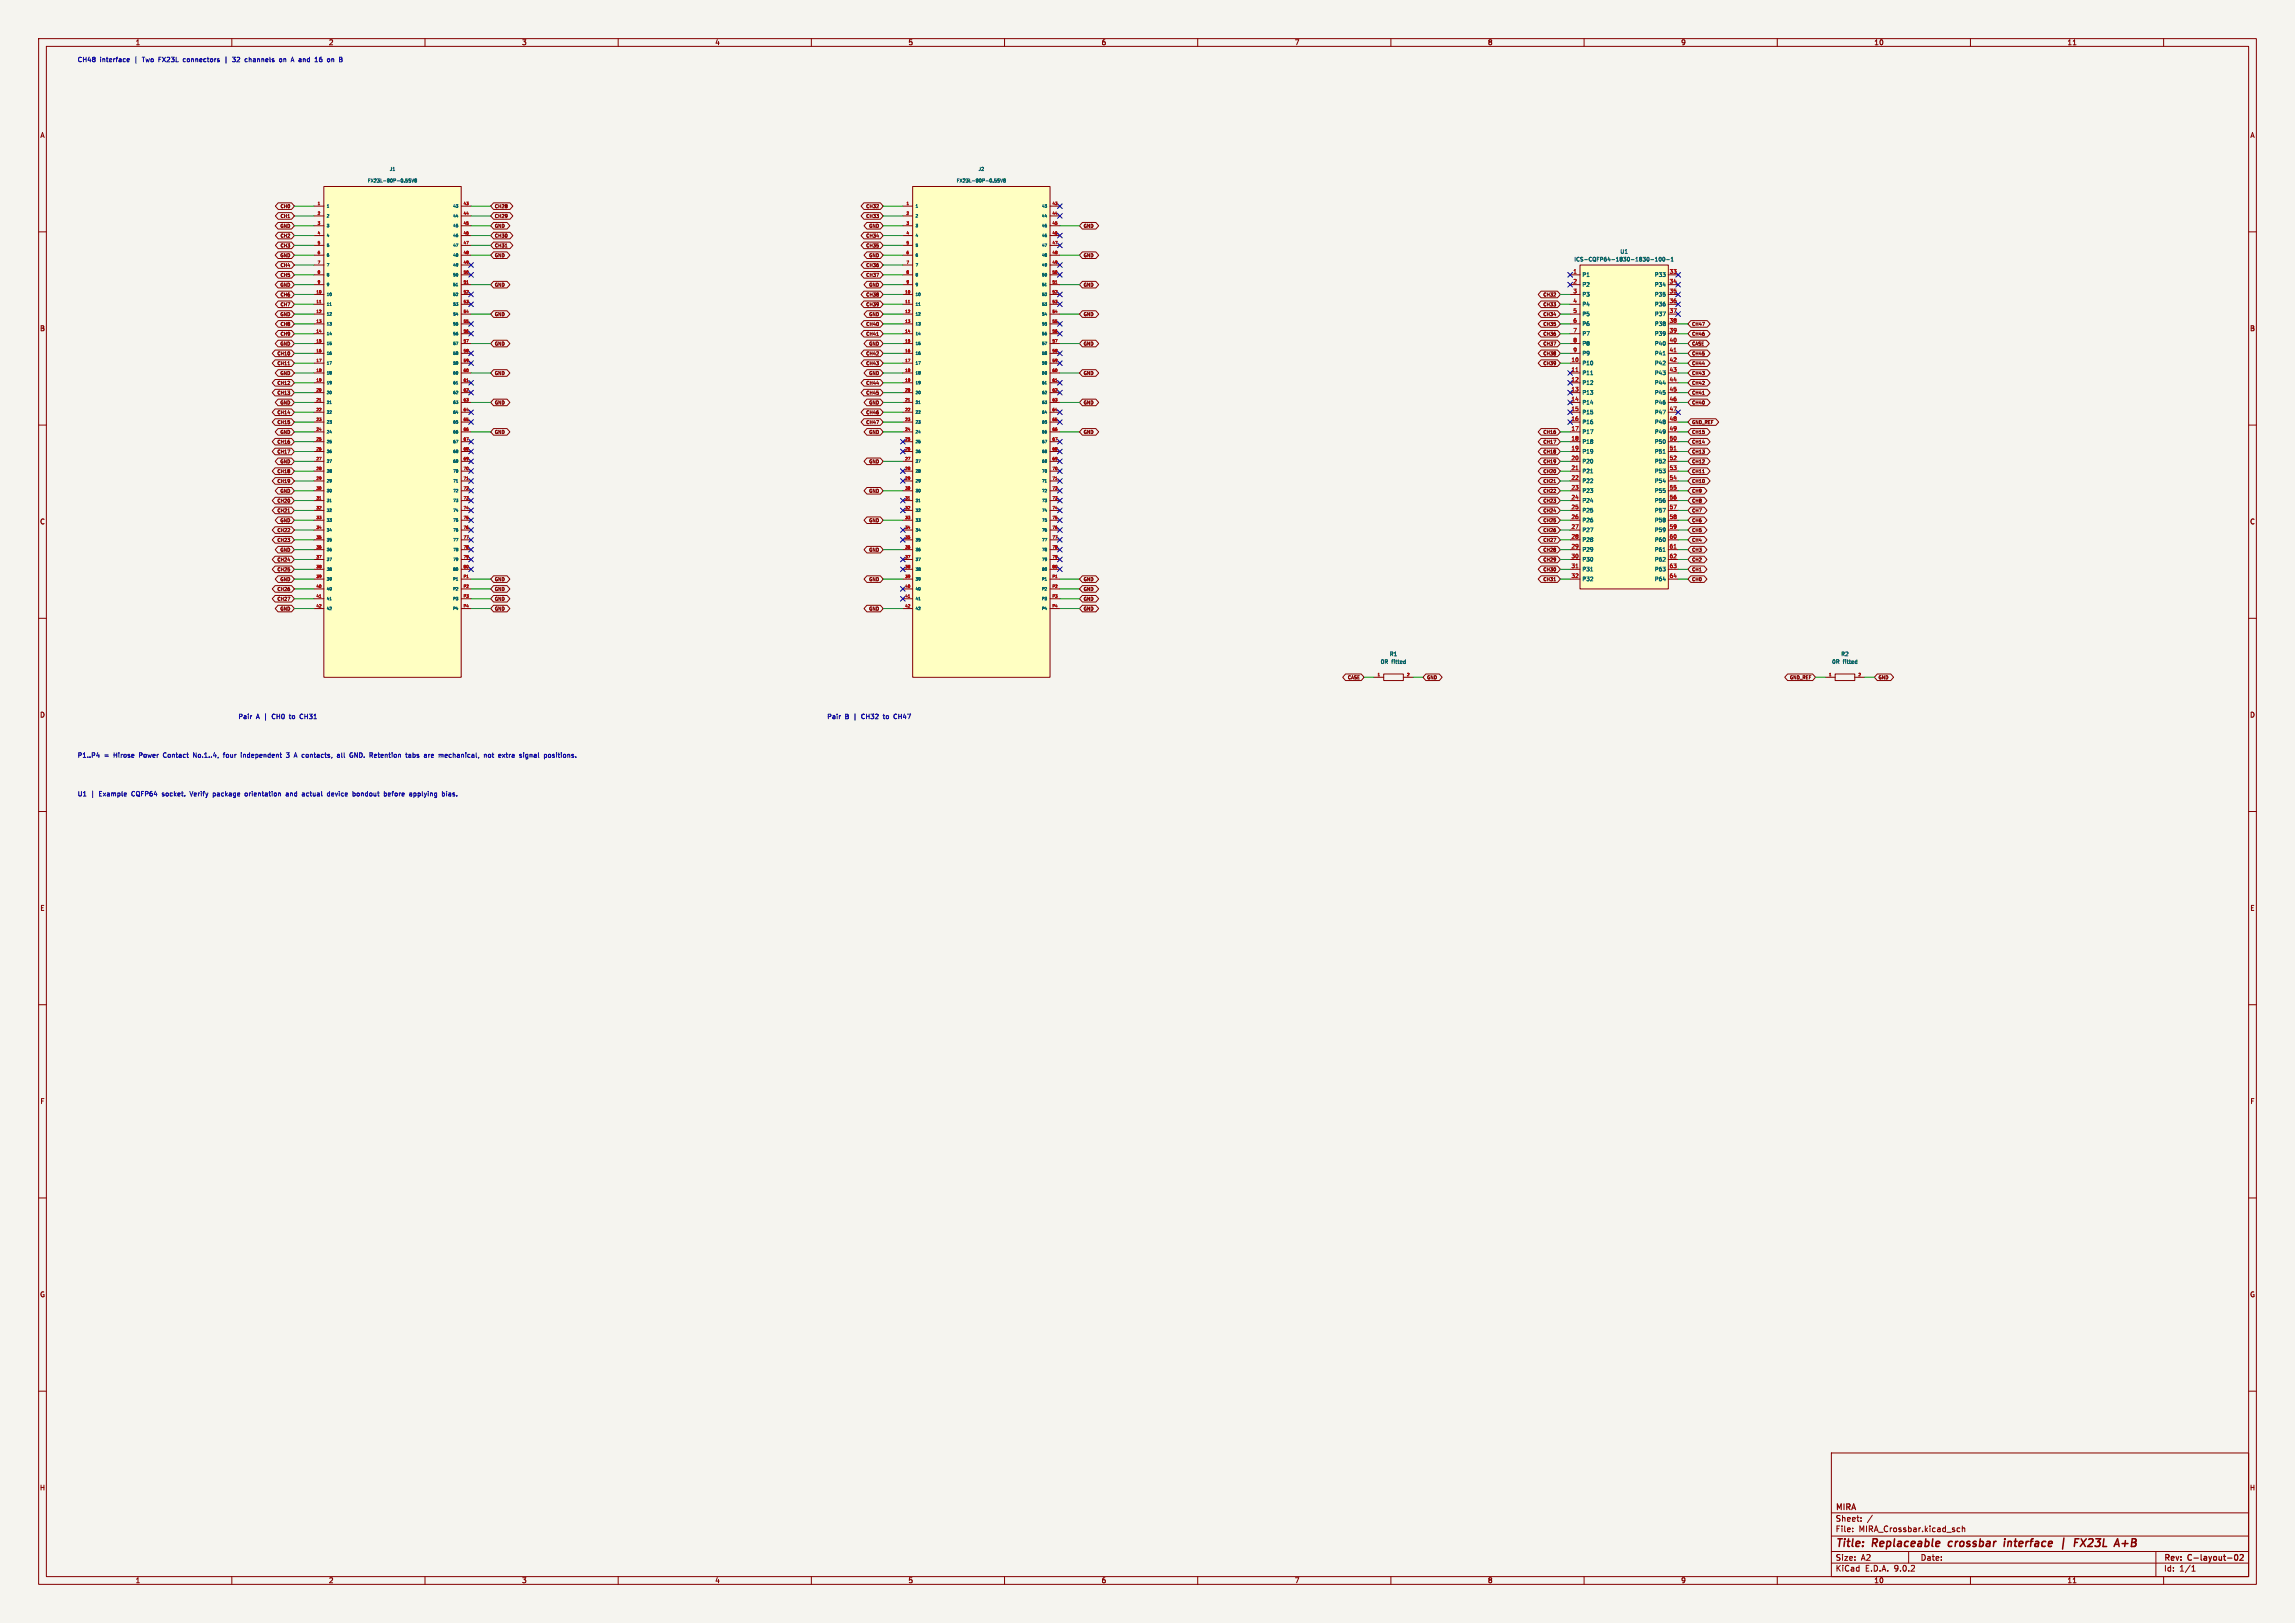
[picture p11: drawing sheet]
<svg xmlns="http://www.w3.org/2000/svg" width="594mm" height="420mm" viewBox="0 0 594 420" stroke-linecap="round" stroke-linejoin="round" font-family="sans-serif">
<defs><g id="words">
<g font-size="2.8" fill="#840000">
<text x="475" y="400.9">Title:</text>
<text x="484.7" y="400.9">Replaceable</text>
<text x="505.2" y="400.9">crossbar</text>
<text x="520.4" y="400.9">interface</text>
<text x="535.9" y="400.9">|</text>
<text x="540.1" y="400.9">FX23L</text>
<text x="551.5" y="400.9">A+B</text>
</g>
<g font-size="2.1" fill="#840000">
<text x="475" y="394">Sheet:</text>
<text x="475" y="391.2">MIRA</text>
<text x="475" y="396.7">File:</text>
<text x="481.1" y="396.7">MIRA_Crossbar.kicad_sch</text>
<text x="475" y="406.9">KiCad</text>
<text x="475" y="404.1">Size:</text>
<text x="481.7" y="404.1">A2</text>
<text x="482.7" y="406.9">E.D.A.</text>
<text x="490.3" y="406.9">9.0.2</text>
<text x="497" y="404.1">Date:</text>
<text x="560" y="404.3">Rev:</text>
<text x="560" y="406.9">Id:</text>
<text x="564.1" y="406.9">1/1</text>
<text x="566.4" y="404.3">C-layout-02</text>
</g>
<g font-size="1.8" fill="#840000">
<text x="35" y="11.9">1</text>
<text x="85" y="11.9">2</text>
<text x="135" y="11.9">3</text>
<text x="185" y="11.9">4</text>
<text x="235" y="11.9">5</text>
<text x="285" y="11.9">6</text>
<text x="335" y="11.9">7</text>
<text x="385" y="11.9">8</text>
<text x="435" y="11.9">9</text>
<text x="485" y="11.9">10</text>
<text x="535" y="11.9">11</text>
<text x="10.3" y="35.9">A</text>
<text x="582.3" y="35.9">A</text>
<text x="10.3" y="85.9">B</text>
<text x="582.3" y="85.9">B</text>
<text x="10.3" y="135.9">C</text>
<text x="582.3" y="135.9">C</text>
<text x="10.3" y="185.9">D</text>
<text x="582.3" y="185.9">D</text>
<text x="10.3" y="235.9">E</text>
<text x="582.3" y="235.9">E</text>
<text x="10.3" y="285.9">F</text>
<text x="582.3" y="285.9">F</text>
<text x="10.3" y="335.9">G</text>
<text x="582.3" y="335.9">G</text>
<text x="10.2" y="385.9">H</text>
<text x="582.2" y="385.9">H</text>
<text x="35" y="409.9">1</text>
<text x="85" y="409.9">2</text>
<text x="135" y="409.9">3</text>
<text x="185" y="409.9">4</text>
<text x="235" y="409.9">5</text>
<text x="285" y="409.9">6</text>
<text x="335" y="409.9">7</text>
<text x="385" y="409.9">8</text>
<text x="435" y="409.9">9</text>
<text x="485" y="409.9">10</text>
<text x="535" y="409.9">11</text>
</g>
<g font-size="1.7" fill="#0000c2">
<text x="20" y="16.4">CH48</text>
<text x="25.9" y="16.4">interface</text>
<text x="34.9" y="16.4">|</text>
<text x="37.2" y="16.4">Two</text>
<text x="41.6" y="16.4">FX23L</text>
<text x="48.2" y="16.4">connectors</text>
<text x="61.4" y="16.4">32</text>
<text x="64.8" y="16.4">channels</text>
<text x="74" y="16.4">on</text>
<text x="77.3" y="16.4">A and</text>
<text x="83.8" y="16.4">16</text>
<text x="87.2" y="16.4">on</text>
<text x="61.6" y="186.4">Pair</text>
<text x="66.3" y="186.4">A |</text>
<text x="70.8" y="186.4">CH0</text>
<text x="75.5" y="186.4">to</text>
<text x="78.4" y="186.4">CH31</text>
<text x="214" y="186.4">Pair</text>
<text x="218.7" y="186.4">B</text>
<text x="221.1" y="186.4">|</text>
<text x="223.3" y="186.4">CH32</text>
<text x="229.2" y="186.4">to</text>
<text x="232.1" y="186.4">CH47</text>
<text x="20" y="196.4">P1..P4</text>
<text x="27" y="196.4">=</text>
<text x="29.6" y="196.4">Hirose</text>
<text x="36.4" y="196.4">Power</text>
<text x="42.8" y="196.4">Contact</text>
<text x="50.8" y="196.4">No.1..4,</text>
<text x="58.8" y="196.4">four</text>
<text x="63.6" y="196.4">independent</text>
<text x="75.6" y="196.4">3</text>
<text x="77.8" y="196.4">A contacts,</text>
<text x="89.4" y="196.4">all</text>
<text x="92.8" y="196.4">GND.</text>
<text x="98.2" y="196.4">Retention</text>
<text x="107.8" y="196.4">tabs</text>
<text x="112.7" y="196.4">are</text>
<text x="116.7" y="196.4">mechanical,</text>
<text x="128.7" y="196.4">not</text>
<text x="132.7" y="196.4">extra</text>
<text x="138.3" y="196.4">signal</text>
<text x="144.9" y="196.4">positions.</text>
<text x="20" y="206.4">U1</text>
<text x="23.5" y="206.4">|</text>
<text x="25.8" y="206.4">Example</text>
<text x="34.4" y="206.4">CQFP64</text>
<text x="42.5" y="206.4">socket.</text>
<text x="50" y="206.4">Verify</text>
<text x="56.1" y="206.4">package</text>
<text x="64.6" y="206.4">orientation</text>
<text x="75.5" y="206.4">and</text>
<text x="79.8" y="206.4">actual</text>
<text x="86.6" y="206.4">device</text>
<text x="93.4" y="206.4">bondout</text>
<text x="101.7" y="206.4">before</text>
<text x="108.5" y="206.4">applying</text>
<text x="117.2" y="206.4">bias.</text>
</g>
<g font-size="1.4" fill="#006464">
<text x="419.2" y="65.8">U1</text>
<text x="407.3" y="67.8">ICS-CQFP64-1830-1830-100-1</text>
<text x="409.4" y="71.8">P1</text>
<text x="428.1" y="71.8">P33</text>
<text x="409.4" y="74.4">P2</text>
<text x="409.4" y="76.9">P3</text>
<text x="428.1" y="74.4">P34</text>
<text x="428.1" y="76.9">P35</text>
<text x="409.4" y="79.5">P4</text>
<text x="409.4" y="82">P5</text>
<text x="428.1" y="79.5">P36</text>
<text x="428.1" y="82">P37</text>
<text x="409.4" y="84.5">P6</text>
<text x="409.4" y="87.1">P7</text>
<text x="409.4" y="89.6">P8</text>
<text x="428.1" y="84.5">P38</text>
<text x="428.1" y="87.1">P39</text>
<text x="428.1" y="89.6">P40</text>
<text x="409.4" y="92.2">P9</text>
<text x="409.4" y="94.7">P10</text>
<text x="428.1" y="92.2">P41</text>
<text x="428.1" y="94.7">P42</text>
<text x="409.4" y="97.2">P11</text>
<text x="409.4" y="99.8">P12</text>
<text x="428.1" y="97.2">P43</text>
<text x="428.1" y="99.8">P44</text>
<text x="409.4" y="102.3">P13</text>
<text x="409.4" y="104.9">P14</text>
<text x="409.4" y="107.4">P15</text>
<text x="428.1" y="102.3">P45</text>
<text x="428.1" y="104.9">P46</text>
<text x="428.1" y="107.4">P47</text>
<text x="409.4" y="109.9">P16</text>
<text x="409.4" y="112.5">P17</text>
<text x="428.1" y="109.9">P48</text>
<text x="428.1" y="112.5">P49</text>
<text x="409.4" y="115">P18</text>
<text x="409.4" y="117.6">P19</text>
<text x="428.1" y="115">P50</text>
<text x="428.1" y="117.6">P51</text>
<text x="409.4" y="120.1">P20</text>
<text x="409.4" y="122.6">P21</text>
<text x="409.4" y="125.2">P22</text>
<text x="428.1" y="120.1">P52</text>
<text x="428.1" y="122.6">P53</text>
<text x="428.1" y="125.2">P54</text>
<text x="409.4" y="127.7">P23</text>
<text x="409.4" y="130.3">P24</text>
<text x="428.1" y="127.7">P55</text>
<text x="428.1" y="130.3">P56</text>
<text x="409.4" y="132.8">P25</text>
<text x="409.4" y="135.3">P26</text>
<text x="409.4" y="137.9">P27</text>
<text x="428.1" y="132.8">P57</text>
<text x="428.1" y="135.3">P58</text>
<text x="428.1" y="137.9">P59</text>
<text x="409.4" y="140.4">P28</text>
<text x="409.4" y="143">P29</text>
<text x="428.1" y="140.4">P60</text>
<text x="428.1" y="143">P61</text>
<text x="409.4" y="145.5">P30</text>
<text x="409.4" y="148">P31</text>
<text x="428.1" y="145.5">P62</text>
<text x="428.1" y="148">P63</text>
<text x="409.4" y="150.6">P32</text>
<text x="428.1" y="150.6">P64</text>
<text x="357.2" y="172">0R</text>
<text x="359.6" y="170">R1</text>
<text x="360.2" y="172">fitted</text>
<text x="474.1" y="172">0R</text>
<text x="476.4" y="170">R2</text>
<text x="477" y="172">fitted</text>
</g>
<g font-size="1.4" fill="#a90000">
<text x="407.1" y="70.9">1</text>
<text x="432" y="70.9">33</text>
<text x="407.1" y="73.4">2</text>
<text x="407.1" y="75.9">3</text>
<text x="432" y="73.4">34</text>
<text x="432" y="75.9">35</text>
<text x="407.1" y="78.5">4</text>
<text x="407.1" y="81">5</text>
<text x="407.1" y="83.6">6</text>
<text x="432" y="78.5">36</text>
<text x="432" y="81">37</text>
<text x="432" y="83.6">38</text>
<text x="407.1" y="86.1">7</text>
<text x="407.1" y="88.6">8</text>
<text x="432" y="86.1">39</text>
<text x="432" y="88.6">40</text>
<text x="406.6" y="93.7">10</text>
<text x="407.1" y="91.2">9</text>
<text x="432" y="91.2">41</text>
<text x="432" y="93.7">42</text>
<text x="406.6" y="96.3">11</text>
<text x="406.6" y="98.8">12</text>
<text x="406.6" y="101.3">13</text>
<text x="432" y="96.3">43</text>
<text x="432" y="98.8">44</text>
<text x="432" y="101.3">45</text>
<text x="406.6" y="103.9">14</text>
<text x="406.6" y="106.4">15</text>
<text x="432" y="103.9">46</text>
<text x="432" y="106.4">47</text>
<text x="406.6" y="109">16</text>
<text x="406.6" y="111.5">17</text>
<text x="432" y="109">48</text>
<text x="432" y="111.5">49</text>
<text x="406.6" y="114">18</text>
<text x="406.6" y="116.6">19</text>
<text x="406.6" y="119.1">20</text>
<text x="432" y="114">50</text>
<text x="432" y="116.6">51</text>
<text x="432" y="119.1">52</text>
<text x="406.6" y="121.7">21</text>
<text x="406.6" y="124.2">22</text>
<text x="432" y="121.7">53</text>
<text x="432" y="124.2">54</text>
<text x="406.6" y="126.7">23</text>
<text x="406.6" y="129.3">24</text>
<text x="406.6" y="131.8">25</text>
<text x="432" y="126.7">55</text>
<text x="432" y="129.3">56</text>
<text x="432" y="131.8">57</text>
<text x="406.6" y="134.4">26</text>
<text x="406.6" y="136.9">27</text>
<text x="432" y="134.4">58</text>
<text x="432" y="136.9">59</text>
<text x="406.6" y="139.4">28</text>
<text x="406.6" y="142">29</text>
<text x="432" y="139.4">60</text>
<text x="432" y="142">61</text>
<text x="406.6" y="144.5">30</text>
<text x="406.6" y="147.1">31</text>
<text x="406.6" y="149.6">32</text>
<text x="432" y="144.5">62</text>
<text x="432" y="147.1">63</text>
<text x="432" y="149.6">64</text>
</g>
<g font-size="1.2" fill="#006464">
<text x="95.1" y="47.4">FX23L-80P-0.5SV8</text>
<text x="100.7" y="44.4">J1</text>
<text x="247.5" y="47.4">FX23L-80P-0.5SV8</text>
<text x="253.1" y="44.4">J2</text>
</g>
<g font-size="1.2" fill="#840000">
<text x="72.4" y="59.1">GND</text>
<text x="72.4" y="54.1">CH0</text>
<text x="72.4" y="56.6">CH1</text>
<text x="128" y="54.1">CH28</text>
<text x="128" y="56.6">CH29</text>
<text x="128" y="59.1">GND</text>
<text x="224" y="54.1">CH32</text>
<text x="224" y="56.6">CH33</text>
<text x="224.8" y="59.1">GND</text>
<text x="280.4" y="59.1">GND</text>
<text x="72.4" y="61.7">CH2</text>
<text x="72.4" y="64.2">CH3</text>
<text x="128" y="61.7">CH30</text>
<text x="128" y="64.2">CH31</text>
<text x="224" y="61.7">CH34</text>
<text x="224" y="64.2">CH35</text>
<text x="72.4" y="66.8">GND</text>
<text x="72.4" y="69.3">CH4</text>
<text x="72.4" y="71.8">CH5</text>
<text x="128" y="66.8">GND</text>
<text x="224" y="69.3">CH36</text>
<text x="224" y="71.8">CH37</text>
<text x="224.8" y="66.8">GND</text>
<text x="280.4" y="66.8">GND</text>
<text x="72.4" y="74.4">GND</text>
<text x="72.4" y="76.9">CH6</text>
<text x="128" y="74.4">GND</text>
<text x="224" y="76.9">CH38</text>
<text x="224.8" y="74.4">GND</text>
<text x="280.4" y="74.4">GND</text>
<text x="399.3" y="76.9">CH32</text>
<text x="72.4" y="82">GND</text>
<text x="72.4" y="79.5">CH7</text>
<text x="128" y="82">GND</text>
<text x="224" y="79.5">CH39</text>
<text x="224.8" y="82">GND</text>
<text x="280.4" y="82">GND</text>
<text x="399.3" y="82">CH34</text>
<text x="399.3" y="79.5">CH33</text>
<text x="72.4" y="89.6">GND</text>
<text x="72.4" y="84.5">CH8</text>
<text x="72.4" y="87.1">CH9</text>
<text x="128" y="89.6">GND</text>
<text x="224" y="84.5">CH40</text>
<text x="224" y="87.1">CH41</text>
<text x="224.8" y="89.6">GND</text>
<text x="280.4" y="89.6">GND</text>
<text x="399.3" y="89.6">CH37</text>
<text x="399.3" y="87.1">CH36</text>
<text x="399.3" y="84.5">CH35</text>
<text x="437.8" y="87.1">CH46</text>
<text x="437.8" y="89.6">CASE</text>
<text x="437.8" y="84.5">CH47</text>
<text x="71.6" y="92.2">CH10</text>
<text x="71.6" y="94.7">CH11</text>
<text x="224" y="94.7">CH43</text>
<text x="224" y="92.2">CH42</text>
<text x="399.3" y="94.7">CH39</text>
<text x="399.3" y="92.2">CH38</text>
<text x="437.8" y="92.2">CH45</text>
<text x="437.8" y="94.7">CH44</text>
<text x="71.6" y="99.8">CH12</text>
<text x="72.4" y="97.2">GND</text>
<text x="128" y="97.2">GND</text>
<text x="224" y="99.8">CH44</text>
<text x="224.8" y="97.2">GND</text>
<text x="280.4" y="97.2">GND</text>
<text x="437.8" y="99.8">CH42</text>
<text x="437.8" y="97.2">CH43</text>
<text x="71.6" y="102.3">CH13</text>
<text x="71.6" y="107.4">CH14</text>
<text x="72.4" y="104.9">GND</text>
<text x="128" y="104.9">GND</text>
<text x="224" y="102.3">CH45</text>
<text x="224" y="107.4">CH46</text>
<text x="224.8" y="104.9">GND</text>
<text x="280.4" y="104.9">GND</text>
<text x="437.8" y="102.3">CH41</text>
<text x="437.8" y="104.9">CH40</text>
<text x="71.6" y="109.9">CH15</text>
<text x="72.4" y="112.5">GND</text>
<text x="128" y="112.5">GND</text>
<text x="224" y="109.9">CH47</text>
<text x="224.8" y="112.5">GND</text>
<text x="280.4" y="112.5">GND</text>
<text x="399.3" y="112.5">CH16</text>
<text x="437.8" y="109.9">GND_REF</text>
<text x="437.8" y="112.5">CH15</text>
<text x="71.6" y="115">CH16</text>
<text x="71.6" y="117.6">CH17</text>
<text x="399.3" y="117.6">CH18</text>
<text x="399.3" y="115">CH17</text>
<text x="437.8" y="117.6">CH13</text>
<text x="437.8" y="115">CH14</text>
<text x="71.6" y="122.6">CH18</text>
<text x="71.6" y="125.2">CH19</text>
<text x="72.4" y="120.1">GND</text>
<text x="224.8" y="120.1">GND</text>
<text x="399.3" y="125.2">CH21</text>
<text x="399.3" y="122.6">CH20</text>
<text x="399.3" y="120.1">CH19</text>
<text x="437.8" y="120.1">CH12</text>
<text x="437.8" y="122.6">CH11</text>
<text x="437.8" y="125.2">CH10</text>
<text x="71.6" y="130.3">CH20</text>
<text x="72.4" y="127.7">GND</text>
<text x="224.8" y="127.7">GND</text>
<text x="399.3" y="127.7">CH22</text>
<text x="399.3" y="130.3">CH23</text>
<text x="437.8" y="130.3">CH8</text>
<text x="437.8" y="127.7">CH9</text>
<text x="71.6" y="132.8">CH21</text>
<text x="71.6" y="137.9">CH22</text>
<text x="72.4" y="135.3">GND</text>
<text x="224.8" y="135.3">GND</text>
<text x="399.3" y="137.9">CH26</text>
<text x="399.3" y="135.3">CH25</text>
<text x="399.3" y="132.8">CH24</text>
<text x="437.8" y="137.9">CH5</text>
<text x="437.8" y="135.3">CH6</text>
<text x="437.8" y="132.8">CH7</text>
<text x="71.6" y="140.4">CH23</text>
<text x="72.4" y="143">GND</text>
<text x="224.8" y="143">GND</text>
<text x="399.3" y="140.4">CH27</text>
<text x="399.3" y="143">CH28</text>
<text x="437.8" y="140.4">CH4</text>
<text x="437.8" y="143">CH3</text>
<text x="71.6" y="145.5">CH24</text>
<text x="71.6" y="148">CH25</text>
<text x="399.3" y="148">CH30</text>
<text x="399.3" y="145.5">CH29</text>
<text x="437.8" y="148">CH1</text>
<text x="437.8" y="145.5">CH2</text>
<text x="71.6" y="153.1">CH26</text>
<text x="71.6" y="155.7">CH27</text>
<text x="72.4" y="150.6">GND</text>
<text x="128" y="155.7">GND</text>
<text x="128" y="150.6">GND</text>
<text x="128" y="153.1">GND</text>
<text x="224.8" y="150.6">GND</text>
<text x="280.4" y="155.7">GND</text>
<text x="280.4" y="153.1">GND</text>
<text x="280.4" y="150.6">GND</text>
<text x="399.3" y="150.6">CH31</text>
<text x="437.8" y="150.6">CH0</text>
<text x="72.4" y="158.2">GND</text>
<text x="128" y="158.2">GND</text>
<text x="224.8" y="158.2">GND</text>
<text x="280.4" y="158.2">GND</text>
<text x="348.7" y="176">CASE</text>
<text x="369.3" y="176">GND</text>
<text x="463.1" y="176">GND_REF</text>
<text x="486.1" y="176">GND</text>
</g>
<g font-size="1" fill="#a90000">
<text x="82.1" y="53.1">1</text>
<text x="119.8" y="53.1">43</text>
<text x="234.5" y="53.1">1</text>
<text x="272.2" y="53.1">43</text>
<text x="82.1" y="55.6">2</text>
<text x="82.1" y="58.2">3</text>
<text x="119.8" y="55.6">44</text>
<text x="119.8" y="58.2">45</text>
<text x="234.5" y="55.6">2</text>
<text x="234.5" y="58.2">3</text>
<text x="272.2" y="55.6">44</text>
<text x="272.2" y="58.2">45</text>
<text x="82.1" y="60.7">4</text>
<text x="82.1" y="63.2">5</text>
<text x="82.1" y="65.8">6</text>
<text x="119.8" y="60.7">46</text>
<text x="119.8" y="63.2">47</text>
<text x="119.8" y="65.8">48</text>
<text x="234.5" y="60.7">4</text>
<text x="234.5" y="63.2">5</text>
<text x="234.5" y="65.8">6</text>
<text x="272.2" y="60.7">46</text>
<text x="272.2" y="63.2">47</text>
<text x="272.2" y="65.8">48</text>
<text x="82.1" y="68.3">7</text>
<text x="82.1" y="70.9">8</text>
<text x="119.8" y="68.3">49</text>
<text x="119.8" y="70.9">50</text>
<text x="234.5" y="68.3">7</text>
<text x="234.5" y="70.9">8</text>
<text x="272.2" y="68.3">49</text>
<text x="272.2" y="70.9">50</text>
<text x="81.7" y="75.9">10</text>
<text x="82.1" y="73.4">9</text>
<text x="119.8" y="73.4">51</text>
<text x="119.8" y="75.9">52</text>
<text x="234.1" y="75.9">10</text>
<text x="234.5" y="73.4">9</text>
<text x="272.2" y="73.4">51</text>
<text x="272.2" y="75.9">52</text>
<text x="81.7" y="78.5">11</text>
<text x="81.7" y="81">12</text>
<text x="81.7" y="83.6">13</text>
<text x="119.8" y="78.5">53</text>
<text x="119.8" y="81">54</text>
<text x="119.8" y="83.6">55</text>
<text x="234.1" y="78.5">11</text>
<text x="234.1" y="81">12</text>
<text x="234.1" y="83.6">13</text>
<text x="272.2" y="78.5">53</text>
<text x="272.2" y="81">54</text>
<text x="272.2" y="83.6">55</text>
<text x="81.7" y="86.1">14</text>
<text x="81.7" y="88.6">15</text>
<text x="119.8" y="86.1">56</text>
<text x="119.8" y="88.6">57</text>
<text x="234.1" y="86.1">14</text>
<text x="234.1" y="88.6">15</text>
<text x="272.2" y="86.1">56</text>
<text x="272.2" y="88.6">57</text>
<text x="81.7" y="91.2">16</text>
<text x="81.7" y="93.7">17</text>
<text x="119.8" y="91.2">58</text>
<text x="119.8" y="93.7">59</text>
<text x="234.1" y="91.2">16</text>
<text x="234.1" y="93.7">17</text>
<text x="272.2" y="91.2">58</text>
<text x="272.2" y="93.7">59</text>
<text x="81.7" y="96.3">18</text>
<text x="81.7" y="98.8">19</text>
<text x="81.7" y="101.3">20</text>
<text x="119.8" y="96.3">60</text>
<text x="119.8" y="98.8">61</text>
<text x="119.8" y="101.3">62</text>
<text x="234.1" y="96.3">18</text>
<text x="234.1" y="98.8">19</text>
<text x="234.1" y="101.3">20</text>
<text x="272.2" y="96.3">60</text>
<text x="272.2" y="98.8">61</text>
<text x="272.2" y="101.3">62</text>
<text x="81.7" y="103.9">21</text>
<text x="81.7" y="106.4">22</text>
<text x="119.8" y="103.9">63</text>
<text x="119.8" y="106.4">64</text>
<text x="234.1" y="103.9">21</text>
<text x="234.1" y="106.4">22</text>
<text x="272.2" y="103.9">63</text>
<text x="272.2" y="106.4">64</text>
<text x="81.7" y="109">23</text>
<text x="81.7" y="111.5">24</text>
<text x="119.8" y="109">65</text>
<text x="119.8" y="111.5">66</text>
<text x="234.1" y="109">23</text>
<text x="234.1" y="111.5">24</text>
<text x="272.2" y="109">65</text>
<text x="272.2" y="111.5">66</text>
<text x="81.7" y="114">25</text>
<text x="81.7" y="116.6">26</text>
<text x="81.7" y="119.1">27</text>
<text x="119.8" y="114">67</text>
<text x="119.8" y="116.6">68</text>
<text x="119.8" y="119.1">69</text>
<text x="234.1" y="114">25</text>
<text x="234.1" y="116.6">26</text>
<text x="234.1" y="119.1">27</text>
<text x="272.2" y="114">67</text>
<text x="272.2" y="116.6">68</text>
<text x="272.2" y="119.1">69</text>
<text x="81.7" y="121.7">28</text>
<text x="81.7" y="124.2">29</text>
<text x="119.8" y="121.7">70</text>
<text x="119.8" y="124.2">71</text>
<text x="234.1" y="121.7">28</text>
<text x="234.1" y="124.2">29</text>
<text x="272.2" y="121.7">70</text>
<text x="272.2" y="124.2">71</text>
<text x="81.7" y="126.7">30</text>
<text x="81.7" y="129.3">31</text>
<text x="81.7" y="131.8">32</text>
<text x="119.8" y="126.7">72</text>
<text x="119.8" y="129.3">73</text>
<text x="119.8" y="131.8">74</text>
<text x="234.1" y="126.7">30</text>
<text x="234.1" y="129.3">31</text>
<text x="234.1" y="131.8">32</text>
<text x="272.2" y="126.7">72</text>
<text x="272.2" y="129.3">73</text>
<text x="272.2" y="131.8">74</text>
<text x="81.7" y="134.4">33</text>
<text x="81.7" y="136.9">34</text>
<text x="119.8" y="134.4">75</text>
<text x="119.8" y="136.9">76</text>
<text x="234.1" y="134.4">33</text>
<text x="234.1" y="136.9">34</text>
<text x="272.2" y="134.4">75</text>
<text x="272.2" y="136.9">76</text>
<text x="81.7" y="139.4">35</text>
<text x="81.7" y="142">36</text>
<text x="119.8" y="139.4">77</text>
<text x="119.8" y="142">78</text>
<text x="234.1" y="139.4">35</text>
<text x="234.1" y="142">36</text>
<text x="272.2" y="139.4">77</text>
<text x="272.2" y="142">78</text>
<text x="81.7" y="144.5">37</text>
<text x="81.7" y="147.1">38</text>
<text x="81.7" y="149.6">39</text>
<text x="119.8" y="149.6">P1</text>
<text x="119.8" y="144.5">79</text>
<text x="119.8" y="147.1">80</text>
<text x="234.1" y="144.5">37</text>
<text x="234.1" y="147.1">38</text>
<text x="234.1" y="149.6">39</text>
<text x="272.2" y="149.6">P1</text>
<text x="272.2" y="144.5">79</text>
<text x="272.2" y="147.1">80</text>
<text x="81.7" y="152.1">40</text>
<text x="81.7" y="154.7">41</text>
<text x="119.8" y="152.1">P2</text>
<text x="119.8" y="154.7">P3</text>
<text x="234.1" y="152.1">40</text>
<text x="234.1" y="154.7">41</text>
<text x="272.2" y="152.1">P2</text>
<text x="272.2" y="154.7">P3</text>
<text x="81.7" y="157.2">42</text>
<text x="119.8" y="157.2">P4</text>
<text x="234.1" y="157.2">42</text>
<text x="272.2" y="157.2">P4</text>
<text x="356.4" y="175">1</text>
<text x="364" y="175">2</text>
<text x="473.2" y="175">1</text>
<text x="480.8" y="175">2</text>
</g>
<g font-size="1" fill="#006464">
<text x="84.5" y="53.9">1</text>
<text x="117.1" y="53.9">43</text>
<text x="236.9" y="53.9">1</text>
<text x="269.5" y="53.9">43</text>
<text x="84.5" y="56.5">2</text>
<text x="84.5" y="59">3</text>
<text x="117.1" y="56.5">44</text>
<text x="117.1" y="59">45</text>
<text x="236.9" y="56.5">2</text>
<text x="236.9" y="59">3</text>
<text x="269.5" y="56.5">44</text>
<text x="269.5" y="59">45</text>
<text x="84.5" y="61.5">4</text>
<text x="84.5" y="64.1">5</text>
<text x="117.1" y="61.5">46</text>
<text x="117.1" y="64.1">47</text>
<text x="236.9" y="61.5">4</text>
<text x="236.9" y="64.1">5</text>
<text x="269.5" y="61.5">46</text>
<text x="269.5" y="64.1">47</text>
<text x="84.5" y="66.6">6</text>
<text x="84.5" y="69.2">7</text>
<text x="84.5" y="71.7">8</text>
<text x="117.1" y="66.6">48</text>
<text x="117.1" y="69.2">49</text>
<text x="117.1" y="71.7">50</text>
<text x="236.9" y="66.6">6</text>
<text x="236.9" y="69.2">7</text>
<text x="236.9" y="71.7">8</text>
<text x="269.5" y="66.6">48</text>
<text x="269.5" y="69.2">49</text>
<text x="269.5" y="71.7">50</text>
<text x="84.5" y="74.2">9</text>
<text x="84.5" y="76.8">10</text>
<text x="117.1" y="74.2">51</text>
<text x="117.1" y="76.8">52</text>
<text x="236.9" y="74.2">9</text>
<text x="236.9" y="76.8">10</text>
<text x="269.5" y="74.2">51</text>
<text x="269.5" y="76.8">52</text>
<text x="84.5" y="79.3">11</text>
<text x="84.5" y="81.9">12</text>
<text x="117.1" y="79.3">53</text>
<text x="117.1" y="81.9">54</text>
<text x="236.9" y="79.3">11</text>
<text x="236.9" y="81.9">12</text>
<text x="269.5" y="79.3">53</text>
<text x="269.5" y="81.9">54</text>
<text x="84.5" y="84.4">13</text>
<text x="84.5" y="86.9">14</text>
<text x="84.5" y="89.5">15</text>
<text x="117.1" y="84.4">55</text>
<text x="117.1" y="86.9">56</text>
<text x="117.1" y="89.5">57</text>
<text x="236.9" y="84.4">13</text>
<text x="236.9" y="86.9">14</text>
<text x="236.9" y="89.5">15</text>
<text x="269.5" y="84.4">55</text>
<text x="269.5" y="86.9">56</text>
<text x="269.5" y="89.5">57</text>
<text x="84.5" y="92">16</text>
<text x="84.5" y="94.6">17</text>
<text x="117.1" y="92">58</text>
<text x="117.1" y="94.6">59</text>
<text x="236.9" y="92">16</text>
<text x="236.9" y="94.6">17</text>
<text x="269.5" y="92">58</text>
<text x="269.5" y="94.6">59</text>
<text x="84.5" y="97.1">18</text>
<text x="84.5" y="99.6">19</text>
<text x="117.1" y="97.1">60</text>
<text x="117.1" y="99.6">61</text>
<text x="236.9" y="97.1">18</text>
<text x="236.9" y="99.6">19</text>
<text x="269.5" y="97.1">60</text>
<text x="269.5" y="99.6">61</text>
<text x="84.5" y="102.2">20</text>
<text x="84.5" y="104.7">21</text>
<text x="84.5" y="107.3">22</text>
<text x="117.1" y="102.2">62</text>
<text x="117.1" y="104.7">63</text>
<text x="117.1" y="107.3">64</text>
<text x="236.9" y="102.2">20</text>
<text x="236.9" y="104.7">21</text>
<text x="236.9" y="107.3">22</text>
<text x="269.5" y="102.2">62</text>
<text x="269.5" y="104.7">63</text>
<text x="269.5" y="107.3">64</text>
<text x="84.5" y="109.8">23</text>
<text x="84.5" y="112.3">24</text>
<text x="117.1" y="109.8">65</text>
<text x="117.1" y="112.3">66</text>
<text x="236.9" y="109.8">23</text>
<text x="236.9" y="112.3">24</text>
<text x="269.5" y="109.8">65</text>
<text x="269.5" y="112.3">66</text>
<text x="84.5" y="114.9">25</text>
<text x="84.5" y="117.4">26</text>
<text x="84.5" y="120">27</text>
<text x="117.1" y="114.9">67</text>
<text x="117.1" y="117.4">68</text>
<text x="117.1" y="120">69</text>
<text x="236.9" y="114.9">25</text>
<text x="236.9" y="117.4">26</text>
<text x="236.9" y="120">27</text>
<text x="269.5" y="114.9">67</text>
<text x="269.5" y="117.4">68</text>
<text x="269.5" y="120">69</text>
<text x="84.5" y="122.5">28</text>
<text x="84.5" y="125">29</text>
<text x="117.1" y="122.5">70</text>
<text x="117.1" y="125">71</text>
<text x="236.9" y="122.5">28</text>
<text x="236.9" y="125">29</text>
<text x="269.5" y="122.5">70</text>
<text x="269.5" y="125">71</text>
<text x="84.5" y="127.6">30</text>
<text x="84.5" y="130.1">31</text>
<text x="117.1" y="127.6">72</text>
<text x="117.1" y="130.1">73</text>
<text x="236.9" y="127.6">30</text>
<text x="236.9" y="130.1">31</text>
<text x="269.5" y="127.6">72</text>
<text x="269.5" y="130.1">73</text>
<text x="84.5" y="132.7">32</text>
<text x="84.5" y="135.2">33</text>
<text x="84.5" y="137.7">34</text>
<text x="117.1" y="132.7">74</text>
<text x="117.1" y="135.2">75</text>
<text x="117.1" y="137.7">76</text>
<text x="236.9" y="132.7">32</text>
<text x="236.9" y="135.2">33</text>
<text x="236.9" y="137.7">34</text>
<text x="269.5" y="132.7">74</text>
<text x="269.5" y="135.2">75</text>
<text x="269.5" y="137.7">76</text>
<text x="84.5" y="140.3">35</text>
<text x="84.5" y="142.8">36</text>
<text x="117.1" y="140.3">77</text>
<text x="117.1" y="142.8">78</text>
<text x="236.9" y="140.3">35</text>
<text x="236.9" y="142.8">36</text>
<text x="269.5" y="140.3">77</text>
<text x="269.5" y="142.8">78</text>
<text x="84.5" y="145.4">37</text>
<text x="84.5" y="147.9">38</text>
<text x="117.1" y="145.4">79</text>
<text x="117.1" y="147.9">80</text>
<text x="236.9" y="145.4">37</text>
<text x="236.9" y="147.9">38</text>
<text x="269.5" y="145.4">79</text>
<text x="269.5" y="147.9">80</text>
<text x="84.5" y="150.4">39</text>
<text x="84.5" y="153">40</text>
<text x="84.5" y="155.5">41</text>
<text x="117" y="150.4">P1</text>
<text x="117" y="153">P2</text>
<text x="117" y="155.5">P3</text>
<text x="236.9" y="150.4">39</text>
<text x="236.9" y="153">40</text>
<text x="236.9" y="155.5">41</text>
<text x="269.4" y="150.4">P1</text>
<text x="269.4" y="153">P2</text>
<text x="269.4" y="155.5">P3</text>
<text x="84.5" y="158.1">42</text>
<text x="117" y="158.1">P4</text>
<text x="236.9" y="158.1">42</text>
<text x="269.4" y="158.1">P4</text>
</g>
</g></defs>
<path d="M0 0h594v420h-594z" fill="#f5f4ef" stroke="#f5f4ef" stroke-width=".26"/>
<g fill="none" stroke="#840000" stroke-width=".26">
<path d="M10 10h574v400h-574zM12 12h570v396h-570zM60 10v2M110 10v2M160 10v2M210 10v2M260 10v2M310 10v2M360 10v2M410 10v2M460 10v2M510 10v2"/>
<path d="M536.6 11.6h.7M560 10v2M10 60h2M582 60h2M10 110h2M582 110h2M10 160h2M472.4 175.3h2.6M475 174.4h5.1v1.7h-5.1zM480.1 175.3h2.5M582 160h2M10 210h2"/>
<path d="M582 210h2M10 260h2M582 260h2M10 310h2M582 310h2M10 360h2M474 376h108v32h-108zM582 360h2M474 397.5h108M474 391.5h108M479.5 396.2v.2M479.5 395.4v.2"/>
<path d="M481.7 393.5v.2M481.7 392.7v.2M484.6 392.1l-1.3 1.9M507.2 395.4h-.4l-.3 .3 .2 .6h.5M507.9 395.5l.6-.1v1M507.9 394.9v1.5M60 408v2M110 408v2M160 408v2M210 408v2M260 408v2M310 408v2"/>
<path d="M360 408v2M410 408v2M460 408v2M474 404.5h108M474 401.5h108M494 401.5v3M510 408v2M536.6 409.6h.7M558 401.5v6.5M560 408v2M567.3 406.6h.9M567.5 405.4l-.2 .1"/>
<path d="M567.7 405.1v1.5"/>
</g>
<path d="M578.3 402.8l.4-.5a.8 .8 0 0 1 .5 .7 .8 .8 0 0 1-.5 .8l-.4-.6M579.8 402.4l.5-.1 .3 .4-.9 1.1h.9" fill="none" stroke="#840000" stroke-width=".3"/>
<path d="M502 399v.3l-.9 .2M504.4 399.1l-.1 .7 .3 .4M518.9 398.9l-.2 1.3M518.9 398.2v.2M534.2 398l-.4 2.9M537.1 398.2h1M538.6 398.2l1.1 2M540 398.2l-1.6 2M549.3 399.4h1.5M550.1 398.7l-.2 1.5" fill="none" stroke="#840000" stroke-width=".4"/>
<path d="M473.5 174.9h.4" fill="none" stroke="#a90000" stroke-width=".26"/>
<path d="M480.3 171l.3 .1M480.6 170.7v1M480.6 171.7h-.3" fill="none" stroke="#006464" stroke-width=".26"/>
<path d="M83.8 48.3h35.6v127h-35.6z" fill="#ffffc2"/>
<g fill="none" stroke="#840000" stroke-width=".26">
<path d="M81.3 53.3h2.5M81.3 55.9h2.5M81.3 58.4h2.5M83.8 48.3h35.6v127h-35.6zM119.4 53.3h2.5M119.4 55.9h2.5M119.4 58.4h2.5M81.3 61h2.5M81.3 63.5h2.5M81.3 66h2.5M81.3 68.6h2.5M81.3 71.1h2.5"/>
<path d="M81.3 73.7h2.5M81.3 76.2h2.5M81.3 78.7h2.5M119.4 61h2.5M119.4 63.5h2.5M119.4 66h2.5M119.4 68.6h2.5M119.4 71.1h2.5M119.4 73.7h2.5M119.4 76.2h2.5M119.4 78.7h2.5M81.3 81.3h2.5"/>
<path d="M81.3 83.8h2.5M81.3 86.4h2.5M81.3 88.9h2.5M81.3 91.4h2.5M81.3 94h2.5M81.3 96.5h2.5M81.3 99.1h2.5M119.4 81.3h2.5M119.4 83.8h2.5M119.4 86.4h2.5M119.4 88.9h2.5M119.4 91.4h2.5"/>
<path d="M119.4 94h2.5M119.4 96.5h2.5M119.4 99.1h2.5M81.3 101.6h2.5M81.3 104.1h2.5M81.3 106.7h2.5M81.3 109.2h2.5M81.3 111.8h2.5M81.3 114.3h2.5M81.3 116.8h2.5M81.3 119.4h2.5M119.4 101.6h2.5"/>
<path d="M119.4 104.1h2.5M119.4 106.7h2.5M119.4 109.2h2.5M119.4 111.8h2.5M119.4 114.3h2.5M119.4 116.8h2.5M119.4 119.4h2.5M81.3 121.9h2.5M81.3 124.5h2.5M81.3 127h2.5M81.3 129.5h2.5M81.3 132.1h2.5"/>
<path d="M81.3 134.6h2.5M81.3 137.2h2.5M81.3 139.7h2.5M119.4 121.9h2.5M119.4 124.5h2.5M119.4 127h2.5M119.4 129.5h2.5M119.4 132.1h2.5M119.4 134.6h2.5M119.4 137.2h2.5M119.4 139.7h2.5M81.3 142.2h2.5"/>
<path d="M81.3 144.8h2.5M81.3 147.3h2.5M81.3 149.9h2.5M81.3 152.4h2.5M81.3 154.9h2.5M81.3 157.5h2.5M119.4 142.2h2.5M119.4 144.8h2.5M119.4 147.3h2.5M119.4 149.9h2.5M119.4 152.4h2.5M119.4 154.9h2.5"/>
<path d="M119.4 157.5h2.5"/>
</g>
<path d="M82.3 53h.4M82.7 78.4h.4M120.8 73.3h.4M120.8 98.7h.4M82.7 103.8h.4M82.7 129.2h.4M120.8 124.1h.4M82.7 154.6h.4M120.8 149.5h.4" fill="none" stroke="#a90000" stroke-width=".26"/>
<g fill="none" stroke="#006464" stroke-width=".26">
<path d="M101.7 44.1h.5M106.3 46.3l-.5 .1v.2l.5 .4-.5 .1M106.5 46.3l.3 .8 .3-.8M107.4 46.6v-.2l.3-.1 .1 .2-.1 .2M107.4 46.6h.1M107.4 46.6l.1 .1M107.4 46.7h.1M107.5 46.7h.2M107.5 46.7h-.1M107.7 46.7l.1 .1-.1 .3h-.3v-.4M118.1 53h.4l-.2 .2M118.1 56h.4"/>
<path d="M118.5 53.3v.3M118.5 58.4v.3M85.4 79.1h.4M118.1 63.1h.4l-.3 .7M118.1 78.4h.4l-.2 .2M118.1 74h.4M118.4 75.8l.1 .3-.4 .4h.4M118.5 60.9v.3M118.5 66v.3M118.5 68.3v.3M118.5 70.9v.4M118.5 78.7v.3"/>
<path d="M118.5 65.7v.1M118.5 65.8h.1M118.5 65.8v.1M118.5 68.6v.1M118.5 68.5v.1M118.1 88.5h.4l-.3 .7M118.1 81.4h.4M118.1 99.4h.4M118.5 83.8v.3M118.5 86.3v.3M118.5 91.1v.2M118.5 91.4v.3"/>
<path d="M118.5 93.7v.4M118.5 96.3v.4M118.5 93.9v.1M85.4 104.5h.4M118.1 103.8h.4l-.2 .2M118.1 113.9h.4l-.3 .7M118.1 106.8h.4M118.4 101.2l.1 .3-.4 .4h.4M118.5 104.1v.3M118.5 109.2v.3M118.5 111.7v.3M118.5 116.8v.3"/>
<path d="M118.5 119.1v.3M118.5 116.5v.1M118.5 116.6h.1M118.5 116.6v.1M118.5 119.4v.1M118.5 119.3v.1M85.4 129.9h.4M118.1 129.2h.4l-.2 .2M118.1 139.3h.4l-.3 .7M118.1 124.8h.4M118.1 132.2h.4M118.4 126.6l.1 .3-.4 .4h.4"/>
<path d="M118.5 121.7v.4M118.5 129.5v.3M118.5 134.6v.3M118.5 137.1v.3M85.4 155.3h.4M118.1 150.2h.4M118.5 141.9v.2M118.5 142.2v.3M118.5 144.5v.4M118.5 147.1v.4M118.5 144.7v.1"/>
</g>
<path d="M408.9 68.6h22.9v83.8h-22.9z" fill="#ffffc2"/>
<g fill="none" stroke="#840000" stroke-width=".26">
<path d="M406.4 71.1h2.5M406.4 73.7h2.5M406.4 76.2h2.5M406.4 78.7h2.5M408.9 68.6h22.9v83.8h-22.9zM431.8 71.1h2.5M431.8 73.7h2.5M431.8 76.2h2.5M431.8 78.7h2.5M406.4 81.3h2.5M406.4 83.8h2.5M406.4 86.4h2.5"/>
<path d="M406.4 88.9h2.5M406.4 91.4h2.5M406.4 94h2.5M406.4 96.5h2.5M406.4 99.1h2.5M431.8 81.3h2.5M431.8 83.8h2.5M431.8 86.4h2.5M431.8 88.9h2.5M431.8 91.4h2.5M431.8 94h2.5M431.8 96.5h2.5"/>
<path d="M431.8 99.1h2.5M406.4 101.6h2.5M406.4 104.1h2.5M406.4 106.7h2.5M406.4 109.2h2.5M406.4 111.8h2.5M406.4 114.3h2.5M406.4 116.8h2.5M406.4 119.4h2.5M431.8 101.6h2.5M431.8 104.1h2.5M431.8 106.7h2.5"/>
<path d="M431.8 109.2h2.5M431.8 111.8h2.5M431.8 114.3h2.5M431.8 116.8h2.5M431.8 119.4h2.5M406.4 121.9h2.5M406.4 124.5h2.5M406.4 127h2.5M406.4 129.5h2.5M406.4 132.1h2.5M406.4 134.6h2.5M406.4 137.2h2.5"/>
<path d="M406.4 139.7h2.5M431.8 121.9h2.5M431.8 124.5h2.5M431.8 127h2.5M431.8 129.5h2.5M431.8 132.1h2.5M431.8 134.6h2.5M431.8 137.2h2.5M431.8 139.7h2.5M406.4 142.2h2.5M406.4 144.8h2.5M406.4 147.3h2.5"/>
<path d="M406.4 149.9h2.5M431.8 142.2h2.5M431.8 144.8h2.5M431.8 147.3h2.5M431.8 149.9h2.5M355.6 175.3h2.5M358.1 174.4h5.1v1.7h-5.1zM363.2 175.3h2.6"/>
</g>
<g fill="none" stroke="#006464" stroke-width=".26">
<path d="M427.3 67.2h.7M428.4 67.6h.6M428.4 66.9l.3-.3v1M429.5 66.7a.48 .48 0 0 0-.2 .5 .48 .48 0 0 0 .5 .3l.1-.8M429.5 66.6h.3M429.5 66.6v.1M429.8 66.6l.1 .1M430.4 66.7l.2-.1a.46 .46 0 0 1 .3 .5 .46 .46 0 0 1-.5 .4zM431.3 67.2h.8M432.5 67.6h.6M432.5 66.9l.3-.3v1M411.7 97h.6"/>
<path d="M430.4 91.9h.6M430.4 117.3h.6M411.7 122.4h.6M411.7 147.8h.6M430.4 142.7h.6M363.5 171l.3 .1M363.8 170.7v1M363.8 171.7h-.3"/>
</g>
<path d="M407.9 96.1h.5M433.3 91.1h.5M433.3 116.5h.5M407.9 121.5h.5M407.9 146.9h.5M433.3 141.9h.5M356.7 174.9h.4" fill="none" stroke="#a90000" stroke-width=".26"/>
<path d="M236.2 48.3h35.6v127h-35.6z" fill="#ffffc2"/>
<g fill="none" stroke="#840000" stroke-width=".26">
<path d="M72 57.6h3.5l.7 .8-.7 .9h-3.5l-.8-.9zM72 52.5h3.5l.7 .8-.7 .9h-3.5l-.7-.9zM72 55h3.5l.7 .9-.7 .8h-3.5l-.7-.8zM74.5 56.3h.5M127.7 52.5h4.3l.7 .8-.7 .9h-4.3l-.7-.9zM127.7 55h4.3l.7 .9-.7 .8h-4.3l-.7-.8zM127.7 57.6h3.5l.8 .8-.8 .9h-3.5l-.7-.9zM223.6 52.5h4.3l.7 .8-.7 .9h-4.3l-.7-.9zM223.6 55h4.3l.7 .9-.7 .8h-4.3l-.7-.8zM224.4 57.6h3.5l.7 .8-.7 .9h-3.5l-.8-.9zM226.9 53.8h.5M227.3 53v.3"/>
<path d="M233.7 53.3h2.5M233.7 55.9h2.5M233.7 58.4h2.5M236.2 48.3h35.6v127h-35.6zM271.8 53.3h2.5M271.8 55.9h2.5M271.8 58.4h2.5M280.1 57.6h3.5l.8 .8-.8 .9h-3.5l-.7-.9zM72 65.2h3.5l.7 .8-.7 .9h-3.5l-.8-.9zM72 72.8h3.5l.7 .9-.7 .8h-3.5l-.8-.8zM72 75.3h3.5l.7 .9-.7 .9h-3.5l-.7-.9zM72 60.1h3.5l.7 .9-.7 .8h-3.5l-.7-.8z"/>
<path d="M72 62.6h3.5l.7 .9-.7 .9h-3.5l-.7-.9zM72 67.7h3.5l.7 .9-.7 .8h-3.5l-.7-.8zM72 70.3h3.5l.7 .8-.7 .9h-3.5l-.7-.9zM72 77.9h3.5l.7 .8-.7 .9h-3.5l-.7-.9zM127.7 60.1h4.3l.7 .9-.7 .8h-4.3l-.7-.8zM127.7 62.6h4.3l.7 .9-.7 .9h-4.3l-.7-.9zM127.7 65.2h3.5l.8 .8-.8 .9h-3.5l-.7-.9zM127.7 72.8h3.5l.8 .9-.8 .8h-3.5l-.7-.8zM130.8 63.9h.5M223.6 75.3h4.3l.7 .9-.7 .9h-4.3l-.7-.9zM223.6 60.1h4.3l.7 .9-.7 .8h-4.3l-.7-.8zM223.6 62.6h4.3l.7 .9-.7 .9h-4.3l-.7-.9z"/>
<path d="M223.6 67.7h4.3l.7 .9-.7 .8h-4.3l-.7-.8zM223.6 70.3h4.3l.7 .8-.7 .9h-4.3l-.7-.9zM223.6 77.9h4.3l.7 .8-.7 .9h-4.3l-.7-.9zM224.4 65.2h3.5l.7 .8-.7 .9h-3.5l-.8-.9zM224.4 72.8h3.5l.7 .9-.7 .8h-3.5l-.8-.8zM226.9 70.7h.5l-.3 .9M226.9 61.1h.5M233.7 61h2.5M233.7 63.5h2.5M233.7 66h2.5M233.7 68.6h2.5M233.7 71.1h2.5"/>
<path d="M233.7 73.7h2.5M233.7 76.2h2.5M233.7 78.7h2.5M271.8 61h2.5M271.8 63.5h2.5M271.8 66h2.5M271.8 68.6h2.5M271.8 71.1h2.5M271.8 73.7h2.5M271.8 76.2h2.5M271.8 78.7h2.5M280.1 65.2h3.5l.8 .8-.8 .9h-3.5l-.7-.9z"/>
<path d="M280.1 72.8h3.5l.8 .9-.8 .8h-3.5l-.7-.8zM398.9 75.3h4.2l.8 .9-.8 .9h-4.2l-.8-.9zM398.9 77.9h4.2l.8 .8-.8 .9h-4.2l-.8-.9zM402.1 76.6h.5M402.6 75.9v.3M71.2 90.6h4.3l.7 .8-.7 .9h-4.3l-.7-.9zM71.2 93.1h4.3l.7 .9-.7 .8h-4.3l-.7-.8zM71.2 98.2h4.3l.7 .9-.7 .8h-4.3l-.7-.8zM72 95.7h3.5l.7 .8-.7 .9h-3.5l-.8-.9zM72 80.4h3.5l.7 .9-.7 .8h-3.5l-.8-.8zM72 88h3.5l.7 .9-.7 .9h-3.5l-.8-.9zM72 83h3.5l.7 .8-.7 .9h-3.5l-.7-.9z"/>
<path d="M72 85.5h3.5l.7 .9-.7 .8h-3.5l-.7-.8zM74.5 99.5h.5M74.5 94.4h.5M74.9 98.7v.3M127.7 80.4h3.5l.8 .9-.8 .8h-3.5l-.7-.8zM127.7 88h3.5l.8 .9-.8 .9h-3.5l-.7-.9zM127.7 95.7h3.5l.8 .8-.8 .9h-3.5l-.7-.9zM223.6 98.2h4.3l.7 .9-.7 .8h-4.3l-.7-.8zM223.6 93.1h4.3l.7 .9-.7 .8h-4.3l-.7-.8zM223.6 83h4.3l.7 .8-.7 .9h-4.3l-.7-.9zM223.6 85.5h4.3l.7 .9-.7 .8h-4.3l-.7-.8zM223.6 90.6h4.3l.7 .8-.7 .9h-4.3l-.7-.9z"/>
<path d="M224.4 95.7h3.5l.7 .8-.7 .9h-3.5l-.8-.9zM224.4 80.4h3.5l.7 .9-.7 .8h-3.5l-.8-.8zM224.4 88h3.5l.7 .9-.7 .9h-3.5l-.8-.9zM226.9 91.9h.5M226.9 99.2h.5M226.9 86.8h.5M227.3 91.1v.3M233.7 81.3h2.5M233.7 83.8h2.5M233.7 86.4h2.5M233.7 88.9h2.5M233.7 91.4h2.5"/>
<path d="M233.7 94h2.5M233.7 96.5h2.5M233.7 99.1h2.5M271.8 81.3h2.5M271.8 83.8h2.5M271.8 86.4h2.5M271.8 88.9h2.5M271.8 91.4h2.5M271.8 94h2.5M271.8 96.5h2.5M271.8 99.1h2.5M280.1 95.7h3.5l.8 .8-.8 .9h-3.5l-.7-.9z"/>
<path d="M280.1 88h3.5l.8 .9-.8 .9h-3.5l-.7-.9zM280.1 80.4h3.5l.8 .9-.8 .8h-3.5l-.7-.8zM398.9 93.1h4.2l.8 .9-.8 .8h-4.2l-.8-.8zM398.9 90.6h4.2l.8 .8-.8 .9h-4.2l-.8-.9zM398.9 88h4.2l.8 .9-.8 .9h-4.2l-.8-.9zM398.9 85.5h4.2l.8 .9-.8 .8h-4.2l-.8-.8zM398.9 83h4.2l.8 .8-.8 .9h-4.2l-.8-.9zM398.9 80.4h4.2l.8 .9-.8 .8h-4.2l-.8-.8zM402.1 88.5h.6l-.4 .8M402.2 81.4h.5M437.6 85.5h4.3l.7 .9-.7 .8h-4.3l-.7-.8zM437.6 90.6h4.3l.7 .8-.7 .9h-4.3l-.7-.9z"/>
<path d="M437.6 88h4.1l.7 .9-.7 .9h-4.1l-.7-.9zM437.6 83h4.3l.7 .8-.7 .9h-4.3l-.7-.9zM437.6 93.1h4.3l.7 .9-.7 .8h-4.3l-.7-.8zM437.6 98.2h4.3l.7 .9-.7 .8h-4.3l-.7-.8zM437.6 95.7h4.3l.7 .8-.7 .9h-4.3l-.7-.9zM71.2 108.4h4.3l.7 .8-.7 .9h-4.3l-.7-.9zM71.2 100.7h4.3l.7 .9-.7 .9h-4.3l-.7-.9zM71.2 105.8h4.3l.7 .9-.7 .8h-4.3l-.7-.8zM71.2 113.4h4.3l.7 .9-.7 .9h-4.3l-.7-.9zM71.2 116h4.3l.7 .8-.7 .9h-4.3l-.7-.9zM72 103.3h3.5l.7 .8-.7 .9h-3.5l-.8-.9zM72 110.9h3.5l.7 .9-.7 .8h-3.5l-.8-.8z"/>
<path d="M72 118.5h3.5l.7 .9-.7 .8h-3.5l-.8-.8zM74.5 116.4h.5l-.3 .9M74.5 106.8h.5M127.7 103.3h3.5l.8 .8-.8 .9h-3.5l-.7-.9zM127.7 110.9h3.5l.8 .9-.8 .8h-3.5l-.7-.8zM223.6 100.7h4.3l.7 .9-.7 .9h-4.3l-.7-.9zM223.6 105.8h4.3l.7 .9-.7 .8h-4.3l-.7-.8zM223.6 108.4h4.3l.7 .8-.7 .9h-4.3l-.7-.9zM224.4 103.3h3.5l.7 .8-.7 .9h-3.5l-.8-.9zM224.4 110.9h3.5l.7 .9-.7 .8h-3.5l-.8-.8zM224.4 118.5h3.5l.7 .9-.7 .8h-3.5l-.8-.8zM226.9 108.8h.5l-.3 .9"/>
<path d="M233.7 101.6h2.5M233.7 104.1h2.5M233.7 106.7h2.5M233.7 109.2h2.5M233.7 111.8h2.5M233.7 114.3h2.5M233.7 116.8h2.5M233.7 119.4h2.5M271.8 101.6h2.5M271.8 104.1h2.5M271.8 106.7h2.5M271.8 109.2h2.5"/>
<path d="M271.8 111.8h2.5M271.8 114.3h2.5M271.8 116.8h2.5M271.8 119.4h2.5M280.1 110.9h3.5l.8 .9-.8 .8h-3.5l-.7-.8zM280.1 103.3h3.5l.8 .8-.8 .9h-3.5l-.7-.9zM398.9 118.5h4.2l.8 .9-.8 .8h-4.2l-.8-.8zM398.9 116h4.2l.8 .8-.8 .9h-4.2l-.8-.9zM398.9 113.4h4.2l.8 .9-.8 .9h-4.2l-.8-.9zM398.9 110.9h4.2l.8 .9-.8 .8h-4.2l-.8-.8zM402.1 113.9h.6l-.4 .8M437.6 100.7h4.3l.7 .9-.7 .9h-4.3l-.7-.9z"/>
<path d="M437.6 116h4.3l.7 .8-.7 .9h-4.3l-.7-.9zM437.6 118.5h4.3l.7 .9-.7 .8h-4.3l-.7-.8zM437.6 108.4h6.5l.7 .8-.7 .9h-6.5l-.7-.9zM437.6 103.3h4.3l.7 .8-.7 .9h-4.3l-.7-.9zM437.6 110.9h4.3l.7 .9-.7 .8h-4.3l-.7-.8zM437.6 113.4h4.3l.7 .9-.7 .9h-4.3l-.7-.9zM440.6 102h.5M71.2 121.1h4.3l.7 .8-.7 .9h-4.3l-.7-.9zM71.2 123.6h4.3l.7 .9-.7 .8h-4.3l-.7-.8zM71.2 128.7h4.3l.7 .8-.7 .9h-4.3l-.7-.9zM71.2 131.2h4.3l.7 .9-.7 .8h-4.3l-.7-.8zM71.2 138.8h4.3l.7 .9-.7 .9h-4.3l-.7-.9z"/>
<path d="M71.2 136.3h4.3l.7 .9-.7 .8h-4.3l-.7-.8zM72 126.1h3.5l.7 .9-.7 .9h-3.5l-.8-.9zM72 133.8h3.5l.7 .8-.7 .9h-3.5l-.8-.9zM74.5 137.6h.5M74.5 132.5h.5M74.9 136.8v.3M224.4 126.1h3.5l.7 .9-.7 .9h-3.5l-.8-.9zM224.4 133.8h3.5l.7 .8-.7 .9h-3.5l-.8-.9zM233.7 121.9h2.5M233.7 124.5h2.5M233.7 127h2.5M233.7 129.5h2.5"/>
<path d="M233.7 132.1h2.5M233.7 134.6h2.5M233.7 137.2h2.5M233.7 139.7h2.5M271.8 121.9h2.5M271.8 124.5h2.5M271.8 127h2.5M271.8 129.5h2.5M271.8 132.1h2.5M271.8 134.6h2.5M271.8 137.2h2.5M271.8 139.7h2.5"/>
<path d="M398.9 126.1h4.2l.8 .9-.8 .9h-4.2l-.8-.9zM398.9 138.8h4.2l.8 .9-.8 .9h-4.2l-.8-.9zM398.9 136.3h4.2l.8 .9-.8 .8h-4.2l-.8-.8zM398.9 133.8h4.2l.8 .8-.8 .9h-4.2l-.8-.9zM398.9 131.2h4.2l.8 .9-.8 .8h-4.2l-.8-.8zM398.9 128.7h4.2l.8 .8-.8 .9h-4.2l-.8-.9zM398.9 123.6h4.2l.8 .9-.8 .8h-4.2l-.8-.8zM398.9 121.1h4.2l.8 .8-.8 .9h-4.2l-.8-.9zM402.1 127.4h.5M402.1 139.3h.6l-.4 .8M402.2 132.2h.5M402.2 124.9h.4"/>
<path d="M402.6 126.7v.3M437.6 136.3h3.5l.7 .9-.7 .8h-3.5l-.7-.8zM437.6 133.8h3.5l.7 .8-.7 .9h-3.5l-.7-.9zM437.6 131.2h3.5l.7 .9-.7 .8h-3.5l-.7-.8zM437.6 128.7h3.5l.7 .8-.7 .9h-3.5l-.7-.9zM437.6 138.8h3.5l.7 .9-.7 .9h-3.5l-.7-.9zM437.6 126.1h3.5l.7 .9-.7 .9h-3.5l-.7-.9zM437.6 121.1h4.3l.7 .8-.7 .9h-4.3l-.7-.9zM437.6 123.6h4.3l.7 .9-.7 .8h-4.3l-.7-.8zM440.6 122.4h.5M71.2 143.9h4.3l.7 .9-.7 .8h-4.3l-.7-.8zM71.2 146.5h4.3l.7 .8-.7 .9h-4.3l-.7-.9z"/>
<path d="M71.2 151.5h4.3l.7 .9-.7 .9h-4.3l-.7-.9zM71.2 154.1h4.3l.7 .8-.7 .9h-4.3l-.7-.9zM72 141.4h3.5l.7 .8-.7 .9h-3.5l-.8-.9zM72 149h3.5l.7 .9-.7 .8h-3.5l-.8-.8zM72 156.6h3.5l.7 .9-.7 .8h-3.5l-.8-.8zM74.5 154.5h.5l-.3 .9M74.5 144.9h.5M127.7 154.1h3.5l.8 .8-.8 .9h-3.5l-.7-.9zM127.7 156.6h3.5l.8 .9-.8 .8h-3.5l-.7-.8zM127.7 149h3.5l.8 .9-.8 .8h-3.5l-.7-.8zM127.7 151.5h3.5l.8 .9-.8 .9h-3.5l-.7-.9zM224.4 156.6h3.5l.7 .9-.7 .8h-3.5l-.8-.8z"/>
<path d="M224.4 141.4h3.5l.7 .8-.7 .9h-3.5l-.8-.9zM224.4 149h3.5l.7 .9-.7 .8h-3.5l-.8-.8zM233.7 142.2h2.5M233.7 144.8h2.5M233.7 147.3h2.5M233.7 149.9h2.5M233.7 152.4h2.5M233.7 154.9h2.5M233.7 157.5h2.5M271.8 142.2h2.5M271.8 144.8h2.5M271.8 147.3h2.5"/>
<path d="M271.8 149.9h2.5M271.8 152.4h2.5M271.8 154.9h2.5M271.8 157.5h2.5M280.1 154.1h3.5l.8 .8-.8 .9h-3.5l-.7-.9zM280.1 156.6h3.5l.8 .9-.8 .8h-3.5l-.7-.8zM280.1 151.5h3.5l.8 .9-.8 .9h-3.5l-.7-.9zM280.1 149h3.5l.8 .9-.8 .8h-3.5l-.7-.8zM398.9 141.4h4.2l.8 .8-.8 .9h-4.2l-.8-.9zM398.9 149h4.2l.8 .9-.8 .8h-4.2l-.8-.8zM398.9 146.5h4.2l.8 .8-.8 .9h-4.2l-.8-.9zM398.9 143.9h4.2l.8 .9-.8 .8h-4.2l-.8-.8z"/>
<path d="M402.2 150.3h.4M437.6 149h3.5l.7 .9-.7 .8h-3.5l-.7-.8zM437.6 146.5h3.5l.7 .8-.7 .9h-3.5l-.7-.9zM437.6 143.9h3.5l.7 .9-.7 .8h-3.5l-.7-.8zM437.6 141.4h3.5l.7 .8-.7 .9h-3.5l-.7-.9zM348.3 174.4h4l.8 .9-.8 .8h-4l-.8-.8zM369 174.4h3.5l.8 .9-.8 .8h-3.5l-.7-.8zM462.7 174.4h6.5l.7 .9-.7 .8h-6.5l-.8-.8zM485.9 174.4h3.5l.7 .9-.7 .8h-3.5l-.8-.8z"/>
</g>
<path d="M234.7 53h.5M235.1 78.4h.4M273.2 73.3h.4M273.2 98.7h.4M235.1 103.8h.4M235.1 129.2h.4M273.2 124.1h.4M235.1 154.6h.4M273.2 149.5h.4" fill="none" stroke="#a90000" stroke-width=".26"/>
<g fill="none" stroke="#006464" stroke-width=".26">
<path d="M258.7 46.3l-.5 .1v.2l.5 .4-.5 .1M258.9 46.3l.3 .8 .3-.8M259.9 46.7l-.2 .1 .2 .3h.3v-.4M259.9 46.7h.2M260.1 46.7h.1M260.2 46.6l-.1 .1M260.2 46.7h.1M260.2 46.6v-.2l-.3-.1-.2 .2 .2 .2M260.2 46.6h.1M270.5 53h.4l-.2 .2M270.5 56h.4M270.9 53.3v.3"/>
<path d="M270.9 58.4v.3M237.8 79.1h.4M270.5 63.1h.4l-.3 .7M270.5 78.4h.4l-.2 .2M270.5 74h.4M270.8 75.8l.1 .3-.4 .4h.4M270.9 60.9v.3M270.9 66v.3M270.9 68.3v.4M270.9 70.9v.4M270.9 78.7v.3M270.9 65.7v.1"/>
<path d="M270.9 65.8h.1M270.9 65.8v.1M270.9 68.5v.1M270.5 88.5h.4l-.3 .7M270.5 81.4h.4M270.5 99.4h.4M270.9 83.8v.3M270.9 86.3v.3M270.9 91.1v.2M270.9 91.4v.3M270.9 93.7v.4M270.9 96.3v.4"/>
<path d="M270.9 93.9v.1M237.8 104.5h.4M270.5 103.8h.4l-.2 .2M270.5 113.9h.4l-.3 .7M270.5 106.8h.4M270.8 101.2l.1 .1M270.9 101.3l-.4 .6h.4M270.9 104.1v.3M270.9 109.2v.3M270.9 111.7v.3M270.9 116.8v.3M270.9 119.1v.4"/>
<path d="M270.9 116.5v.1M270.9 116.6h.1M270.9 116.6v.1M270.9 119.3v.1M237.8 129.9h.4M270.5 129.2h.4l-.2 .2M270.5 139.3h.4l-.3 .7M270.5 124.8h.4M270.5 132.2h.4M270.8 126.6l.1 .3-.4 .4h.4M270.9 121.7v.4M270.9 129.5v.3"/>
<path d="M270.9 134.6v.3M270.9 137.1v.3M237.8 155.3h.4M270.5 150.2h.4M270.9 141.9v.2M270.9 142.2v.3M270.9 144.5v.4M270.9 147.1v.4M270.9 144.7v.1"/>
</g>
<g fill="none" stroke="#009600" stroke-width=".26">
<path d="M76.2 53.3h5.1M76.2 58.4h5.1M76.2 55.9h5.1M121.9 53.3h5.1M121.9 58.4h5.1M121.9 55.9h5.1M228.6 53.3h5.1M228.6 58.4h5.1M228.6 55.9h5.1M274.3 58.4h5.1M76.2 66h5.1M76.2 73.7h5.1"/>
<path d="M76.2 76.2h5.1M76.2 78.7h5.1M76.2 71.1h5.1M76.2 68.6h5.1M76.2 63.5h5.1M76.2 61h5.1M121.9 66h5.1M121.9 73.7h5.1M121.9 63.5h5.1M121.9 61h5.1M228.6 66h5.1M228.6 73.7h5.1"/>
<path d="M228.6 76.2h5.1M228.6 78.7h5.1M228.6 71.1h5.1M228.6 68.6h5.1M228.6 63.5h5.1M228.6 61h5.1M274.3 66h5.1M274.3 73.7h5.1M403.9 76.2h2.5M403.9 78.7h2.5M76.2 83.8h5.1M76.2 81.3h5.1"/>
<path d="M76.2 96.5h5.1M76.2 94h5.1M76.2 91.4h5.1M76.2 88.9h5.1M76.2 86.4h5.1M76.2 99.1h5.1M121.9 81.3h5.1M121.9 96.5h5.1M121.9 88.9h5.1M228.6 83.8h5.1M228.6 81.3h5.1M228.6 96.5h5.1"/>
<path d="M228.6 94h5.1M228.6 91.4h5.1M228.6 88.9h5.1M228.6 86.4h5.1M228.6 99.1h5.1M274.3 81.3h5.1M274.3 96.5h5.1M274.3 88.9h5.1M403.9 83.8h2.5M403.9 81.3h2.5M403.9 94h2.5M403.9 91.4h2.5"/>
<path d="M403.9 88.9h2.5M403.9 86.4h2.5M434.3 83.8h2.6M434.3 96.5h2.6M434.3 94h2.6M434.3 91.4h2.6M434.3 88.9h2.6M434.3 86.4h2.6M434.3 99.1h2.6M76.2 104.1h5.1M76.2 111.8h5.1M76.2 101.6h5.1"/>
<path d="M76.2 116.8h5.1M76.2 114.3h5.1M76.2 119.4h5.1M76.2 109.2h5.1M76.2 106.7h5.1M121.9 104.1h5.1M121.9 111.8h5.1M228.6 104.1h5.1M228.6 111.8h5.1M228.6 101.6h5.1M228.6 119.4h5.1M228.6 109.2h5.1"/>
<path d="M228.6 106.7h5.1M274.3 104.1h5.1M274.3 111.8h5.1M403.9 111.8h2.5M403.9 116.8h2.5M403.9 114.3h2.5M403.9 119.4h2.5M434.3 104.1h2.6M434.3 111.8h2.6M434.3 101.6h2.6M434.3 116.8h2.6M434.3 114.3h2.6"/>
<path d="M434.3 119.4h2.6M434.3 109.2h2.6M76.2 129.5h5.1M76.2 139.7h5.1M76.2 137.2h5.1M76.2 134.6h5.1M76.2 132.1h5.1M76.2 121.9h5.1M76.2 127h5.1M76.2 124.5h5.1M228.6 134.6h5.1M228.6 127h5.1"/>
<path d="M403.9 129.5h2.5M403.9 139.7h2.5M403.9 137.2h2.5M403.9 134.6h2.5M403.9 132.1h2.5M403.9 121.9h2.5M403.9 127h2.5M403.9 124.5h2.5M434.3 129.5h2.6M434.3 139.7h2.6M434.3 137.2h2.6M434.3 134.6h2.6"/>
<path d="M434.3 132.1h2.6M434.3 121.9h2.6M434.3 127h2.6M434.3 124.5h2.6M76.2 154.9h5.1M76.2 149.9h5.1M76.2 157.5h5.1M76.2 147.3h5.1M76.2 144.8h5.1M76.2 152.4h5.1M76.2 142.2h5.1M121.9 154.9h5.1"/>
<path d="M121.9 149.9h5.1M121.9 157.5h5.1M121.9 152.4h5.1M228.6 149.9h5.1M228.6 157.5h5.1M228.6 142.2h5.1M274.3 154.9h5.1M274.3 149.9h5.1M274.3 157.5h5.1M274.3 152.4h5.1M403.9 149.9h2.5M403.9 147.3h2.5"/>
<path d="M403.9 144.8h2.5M403.9 142.2h2.5M434.3 149.9h2.6M434.3 147.3h2.6M434.3 144.8h2.6M434.3 142.2h2.6M353.1 175.3h2.5M365.8 175.3h2.5M469.9 175.3h2.5M482.6 175.3h2.5"/>
</g>
<g fill="none" stroke="#000084" stroke-width=".26">
<path d="M273.7 55.3l1.2 1.2M273.7 52.7l1.2 1.2M274.9 55.3l-1.2 1.2M274.9 52.7l-1.2 1.2M121.3 75.6l1.2 1.2M121.3 70.5l1.2 1.2M121.3 68l1.2 1.2M121.3 78.1l1.2 1.2M122.5 75.6l-1.2 1.2M122.5 70.5l-1.2 1.2M122.5 68l-1.2 1.2M122.5 78.1l-1.2 1.2"/>
<path d="M273.7 62.9l1.2 1.2M273.7 60.4l1.2 1.2M273.7 68l1.2 1.2M273.7 70.5l1.2 1.2M273.7 75.6l1.2 1.2M273.7 78.1l1.2 1.2M274.9 62.9l-1.2 1.2M274.9 60.4l-1.2 1.2M274.9 68l-1.2 1.2M274.9 70.5l-1.2 1.2M274.9 75.6l-1.2 1.2M274.9 78.1l-1.2 1.2"/>
<path d="M405.8 70.5l1.2 1.2M405.8 73.1l1.2 1.2M407 70.5l-1.2 1.2M407 73.1l-1.2 1.2M433.7 70.5l1.2 1.2M433.7 73.1l1.2 1.2M433.7 75.6l1.2 1.2M433.7 78.1l1.2 1.2M434.9 70.5l-1.2 1.2M434.9 73.1l-1.2 1.2M434.9 75.6l-1.2 1.2M434.9 78.1l-1.2 1.2"/>
<path d="M121.3 85.8l1.2 1.2M121.3 98.5l1.2 1.2M121.3 93.4l1.2 1.2M121.3 90.8l1.2 1.2M121.3 83.2l1.2 1.2M122.5 85.8l-1.2 1.2M122.5 98.5l-1.2 1.2M122.5 93.4l-1.2 1.2M122.5 90.8l-1.2 1.2M122.5 83.2l-1.2 1.2M273.7 83.2l1.2 1.2M273.7 85.8l1.2 1.2"/>
<path d="M273.7 90.8l1.2 1.2M273.7 93.4l1.2 1.2M273.7 98.5l1.2 1.2M274.9 83.2l-1.2 1.2M274.9 85.8l-1.2 1.2M274.9 90.8l-1.2 1.2M274.9 93.4l-1.2 1.2M274.9 98.5l-1.2 1.2M405.8 95.9l1.2 1.2M405.8 98.5l1.2 1.2M407 98.5l-1.2 1.2M407 95.9l-1.2 1.2"/>
<path d="M433.7 80.7l1.2 1.2M434.9 80.7l-1.2 1.2M121.3 118.8l1.2 1.2M121.3 116.2l1.2 1.2M121.3 113.7l1.2 1.2M121.3 108.6l1.2 1.2M121.3 106.1l1.2 1.2M121.3 101l1.2 1.2M122.5 118.8l-1.2 1.2M122.5 116.2l-1.2 1.2M122.5 113.7l-1.2 1.2M122.5 108.6l-1.2 1.2"/>
<path d="M122.5 106.1l-1.2 1.2M122.5 101l-1.2 1.2M233.1 116.2l1.2 1.2M233.1 113.7l1.2 1.2M234.3 116.2l-1.2 1.2M234.3 113.7l-1.2 1.2M273.7 106.1l1.2 1.2M273.7 108.6l1.2 1.2M273.7 113.7l1.2 1.2M273.7 116.2l1.2 1.2M273.7 118.8l1.2 1.2M273.7 101l1.2 1.2"/>
<path d="M274.9 106.1l-1.2 1.2M274.9 108.6l-1.2 1.2M274.9 113.7l-1.2 1.2M274.9 116.2l-1.2 1.2M274.9 118.8l-1.2 1.2M274.9 101l-1.2 1.2M405.8 106.1l1.2 1.2M405.8 108.6l1.2 1.2M405.8 101l1.2 1.2M405.8 103.5l1.2 1.2M407 101l-1.2 1.2M407 103.5l-1.2 1.2"/>
<path d="M407 106.1l-1.2 1.2M407 108.6l-1.2 1.2M433.7 106.1l1.2 1.2M434.9 106.1l-1.2 1.2M121.3 126.4l1.2 1.2M121.3 131.5l1.2 1.2M121.3 128.9l1.2 1.2M121.3 123.9l1.2 1.2M121.3 121.3l1.2 1.2M121.3 136.6l1.2 1.2M121.3 139.1l1.2 1.2M121.3 134l1.2 1.2"/>
<path d="M122.5 126.4l-1.2 1.2M122.5 131.5l-1.2 1.2M122.5 128.9l-1.2 1.2M122.5 123.9l-1.2 1.2M122.5 121.3l-1.2 1.2M122.5 136.6l-1.2 1.2M122.5 139.1l-1.2 1.2M122.5 134l-1.2 1.2M233.1 139.1l1.2 1.2M233.1 136.6l1.2 1.2M233.1 131.5l1.2 1.2M233.1 128.9l1.2 1.2"/>
<path d="M233.1 123.9l1.2 1.2M233.1 121.3l1.2 1.2M234.3 139.1l-1.2 1.2M234.3 136.6l-1.2 1.2M234.3 123.9l-1.2 1.2M234.3 131.5l-1.2 1.2M234.3 128.9l-1.2 1.2M234.3 121.3l-1.2 1.2M273.7 123.9l1.2 1.2M273.7 121.3l1.2 1.2M273.7 126.4l1.2 1.2M273.7 128.9l1.2 1.2"/>
<path d="M273.7 131.5l1.2 1.2M273.7 134l1.2 1.2M273.7 136.6l1.2 1.2M273.7 139.1l1.2 1.2M274.9 123.9l-1.2 1.2M274.9 121.3l-1.2 1.2M274.9 126.4l-1.2 1.2M274.9 128.9l-1.2 1.2M274.9 131.5l-1.2 1.2M274.9 134l-1.2 1.2M274.9 136.6l-1.2 1.2M274.9 139.1l-1.2 1.2"/>
<path d="M121.3 146.7l1.2 1.2M121.3 144.2l1.2 1.2M121.3 141.6l1.2 1.2M122.5 146.7l-1.2 1.2M122.5 144.2l-1.2 1.2M122.5 141.6l-1.2 1.2M233.1 154.3l1.2 1.2M233.1 151.8l1.2 1.2M233.1 146.7l1.2 1.2M233.1 144.2l1.2 1.2M234.3 146.7l-1.2 1.2M234.3 154.3l-1.2 1.2"/>
<path d="M234.3 151.8l-1.2 1.2M234.3 144.2l-1.2 1.2M273.7 141.6l1.2 1.2M273.7 146.7l1.2 1.2M273.7 144.2l1.2 1.2M274.9 141.6l-1.2 1.2M274.9 146.7l-1.2 1.2M274.9 144.2l-1.2 1.2"/>
</g>
<g fill="none" stroke="#0000c2" stroke-width=".26">
<path d="M32.9 15.6l.6-.1-.1-.2-.3-.1-.2 .2 .1 .5h.4M41.1 15.4h.4M41.7 14.8h-.6v1.2M47.9 15.2l-.5 .2 .1 .5 .4 .1M58.5 14.7v1.7M60.2 14.8h.7l-.4 .5 .4 .2M60.9 15.8l-.2 .2-.5-.1M63.6 15.2l.4 .1M64 15.9l-.4 .1M72.4 15.3l.3-.1 .3 .2-.3 .6-.4-.2zM75.3 16l.4-1.2 .4 1.2M82.7 15.5l.2-.2 .5 .2-.3 .5-.4-.2"/>
<path d="M83.2 14.8l-.3 .1-.2 .4M86 15.2l.4 .2v.6M88.5 15l-.2-.2h-.4v1.2M25 195.6h.8M25.6 195.2v.8M42.3 195.1v.6M50.1 196v-1.2l.7 1.2M57.8 195.2h.4M58.2 194.8l-.3 .2v1M62.4 194.8v.1M62.4 195.2v.8M63 195.2v.8"/>
<path d="M63.2 195.2l-.2 .1M65.1 185.2h.1M74.1 194.8h.7l-.4 .5 .4 .1v.5h-.7M74.8 185.2h.5M78 184.8a.65 .65 0 0 0-.4 .6 .65 .65 0 0 0 .4 .6M87.4 195.3h.4l.1 .7M87.9 195.5l-.6 .2 .2 .3 .4-.1M88.4 194.8v1l.2 .2M91.8 196v-1.2l.7 1.2M97.4 195.3l.1 .2-.6 .1M105.8 195.3h.5v.7M105.8 195.9h.5"/>
<path d="M106.3 195.5l-.5 .1M106.9 195.9l.3 .1M106.9 194.8v1.2M107.2 195.2l-.3 .1M111.6 195.6l.6-.1v-.2l-.4-.1-.2 .2 .1 .5h.5M115.6 195.2l.2 .3-.6 .1M115.7 195.9l-.1 .1M116.3 195.3v.6M126.5 195.3l.3-.1 .2 .2-.2 .6-.4-.2zM127.4 195.2h.4M127.5 194.8v1l.3 .2M131.8 195.2v.8"/>
<path d="M132.2 195.2l-.4 .2M137.2 195.3h.4l.1 .7M137.2 195.2v.8M143.1 195.5l.4 .3M143.1 195.3h.4M143.5 195.8l-.4 .2M143.5 195.8h.1M144 194.8v.1M144 195.2v.8M217.5 185.2h.1M228.6 185.2h.4M231.8 184.8a.65 .65 0 0 0-.4 .6 .65 .65 0 0 0 .4 .6"/>
<path d="M42 205.9l.1 .1M42 205.3v.2M49.1 204.8l.4 1.2M55.2 205.2v1.2M55.2 205.3h.4M55.2 205.9h.4M63.5 205.3l.3-.1 .2 .2-.2 .6-.4-.2zM74.1 205.3h.5v.7M74.6 205.5l-.6 .2 .2 .3 .4-.1M78.7 205.3l.1 .7M78.8 205.9l-.1 .1M78.8 205.5h-.1"/>
<path d="M79.4 205.3v.6M84.7 205.8l.3 .2 .3-.1M85.3 205.3l-.3-.1-.3 .2M85.3 204.8v1.2M86.2 205.2l-.4 .2 .1 .5 .3 .1M86.4 205.5l-.6 .1M91.9 205.3v.6M92.9 205.3l-.3-.1-.2 .2 .1 .5h.4M99.9 205.3v.6M100.5 205.6l.6-.1-.1-.2-.3-.1-.2 .2 .1 .5h.4M107.1 205.3l.4-.1 .2 .2-.1 .5h-.5M107.1 205.2v1.2"/>
<path d="M115.6 204.8v.1M115.6 205.2v.8M116.2 205.3l.3-.1 .2 .2M116.7 205.5l-.6 .2 .2 .3 .4-.1"/>
</g>
<use href="#words"/>
</svg>
